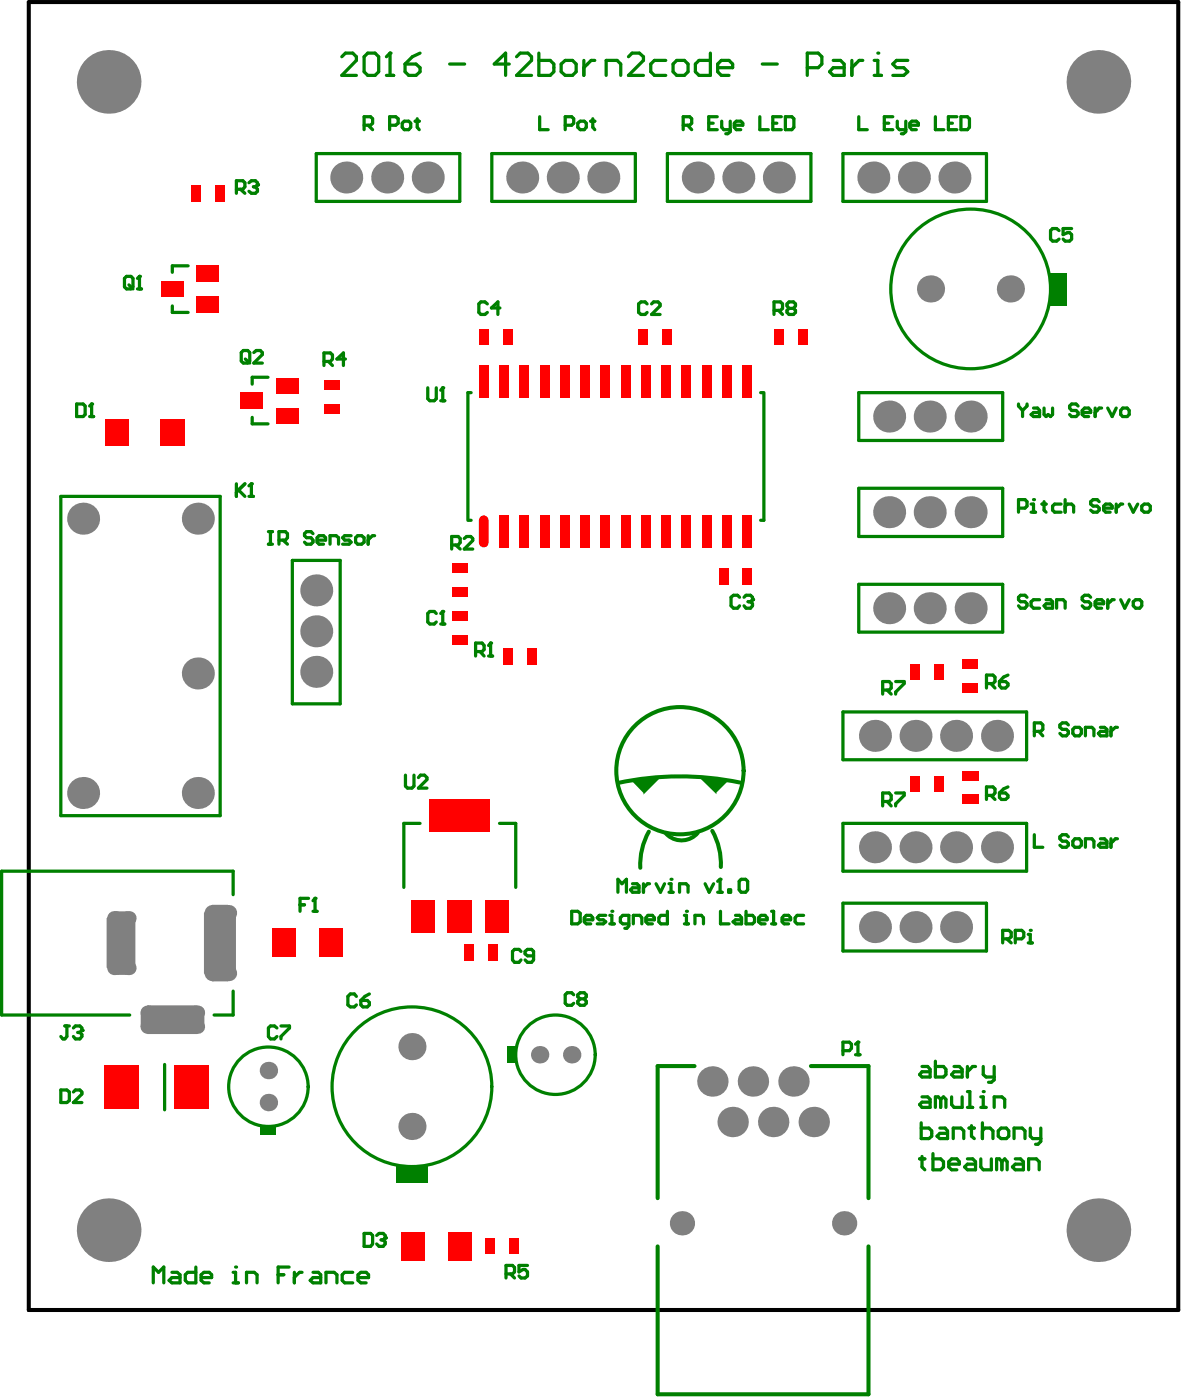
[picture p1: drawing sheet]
<svg xmlns="http://www.w3.org/2000/svg" width="246mm" height="292mm" viewBox="0 0 246 292" stroke-linecap="round" stroke-linejoin="round" font-family="sans-serif">
<path d="M6 .4h239.5v272.6h-239.5z" fill="none" stroke="#000" stroke-width=".84"/>
<g fill="#008000">
<path d="M145.9 162.2l5.9 .4-2.5 2.6v.3z"/>
<path d="M131.5 162.6l5.9-.4-3.4 3.4v-.3z"/>
</g>
<g fill="none" stroke="#008000" stroke-width=".68">
<path d="M65.9 32h29.9v10h-29.9zM102.5 32h29.9v10h-29.9zM139 32h29.9v10h-29.9zM175.6 32h29.9v10h-29.9zM39.2 55.4h-3.3v1.3M35.9 63.8v1.3h3.3M55.8 78.6h-3.3v1.5M52.5 87v1.3h3.3M98.2 81.8h-.7v26.6M158.5 81.8h.5M159.1 81.8v26.6h-.6M178.9 81.8h30v10h-30z"/>
<path d="M12.7 103.4h33.2v66.6h-33.2zM60.9 116.8h10v29.9h-10zM97.6 108.4h.6M178.9 101.8h30v10h-30zM178.9 121.8h30v9.9h-30zM175.6 148.4h38.3v9.9h-38.3zM87.5 171.6h-3.4v13.3M104.1 171.6h3.3v13.3M175.6 171.6h38.3v9.9h-38.3zM48.6 186.4v-4.9h-48.3v30h26.7M175.6 188.2h29.9v10h-29.9zM48.6 206.5v5h-4"/>
<path d="M34.3 221.8v9.5"/>
</g>
<path d="M97.5 108.4h.1" fill="none" stroke="#008000" stroke-width=".34"/>
<path d="M144.7 222.2h-7.7v27.5M168.9 222.2h12v27.5M137 259.7v30.9h43.9v-30.9" fill="none" stroke="#008000" stroke-width=".84"/>
<g fill="#008000">
<path d="M105.8 218.1h1.6v3.4h-1.6z" fill-rule="evenodd"/>
<path d="M218.5 56.9h3.6v6.7h-3.6z" fill-rule="evenodd"/>
<path d="M54.2 234.7h3.3v1.7h-3.3z" fill-rule="evenodd"/>
<path d="M82.5 242.8h6.6v3.6h-6.6z" fill-rule="evenodd"/>
</g>
<g fill="none" stroke="#008000" stroke-width=".68">
<path d="M220.6 48.1l-.5-.5h-.8l-.4 .5v1.7l.4 .4h.8l.5-.4M223.2 47.6h-1.7v1.3l.9-.4h.4l.4 .4v.9l-.4 .4h-.9l-.4-.4M50.3 73.5l.4-.5h.9l.4 .5v1.7l-.4 .5h-.9l-.4-.5zM51.1 74.8l.9 .9M52.9 73.5l.5-.5h.8l.4 .5v.4l-1.7 1.8h1.7M16 84.2h1.3l.4 .4v1.8l-.4 .4h-1.3zM18.7 86.8h.8M19.1 84.2v2.6M205.5 142.5h1.4l.4-.5v-.9l-.4-.4h-1.4v2.7M206.4 142.5l.9 .9M208.2 142h1.3l.5 .5v.4l-.5 .5h-.9l-.4-.5zM210 140.7l-.9 .4-.9 .9"/>
<path d="M84.5 161.5v2.3l.4 .4h.9l.4-.4v-2.3M87.2 162l.4-.5h.8l.5 .5v.5l-1.7 1.7h1.7"/>
</g>
<circle cx="19.1" cy="84.2" r=".34" fill="#008000"/>
<g fill="none" stroke="#008000" stroke-width=".68">
<path d="M19.1 84.2l-.4 .4M49.2 100.8v2.6M49.2 102.6l1.8-1.8-1.3 1.3 1.3 1.3M51.9 103.4h.9M52.4 100.8v2.6M205.5 165.8h1.4l.4-.5v-.9l-.4-.4h-1.4v2.6M206.4 165.8l.9 .8M208.2 165.3h1.3l.5 .5v.4l-.5 .4h-.9l-.4-.4zM210 164l-.9 .4-.9 .9M119.5 207.3l-.4-.4h-.9l-.5 .4v1.8l.5 .4h.9l.4-.4M120.9 208.1l-.5-.4v-.4l.5-.4h.8l.4 .4v.4l-.4 .4M120.9 208.1l-.5 .6v.4l.5 .4h.8l.4-.4v-.4l-.4-.6"/>
<path d="M120.9 208.1h.8"/>
</g>
<circle cx="52.4" cy="100.8" r=".34" fill="#008000"/>
<path d="M67.5 75.3h1.3l.5-.5v-.8l-.5-.4h-1.3v2.6M68.4 75.3l.9 .9M72 74.8h-1.8l1.3-1.2v2.6M52.4 100.8l-.5 .4M75.9 257h1.3l.4 .5v1.7l-.4 .5h-1.3zM78.5 257.5l.5-.5h.8l.4 .5v.5" fill="none" stroke="#008000" stroke-width=".68"/>
<circle cx="80.2" cy="258" r=".34" fill="#008000"/>
<path d="M90.9 127.8l-.4-.4h-1l-.4 .4v1.8l.4 .4h1l.4-.4M91.8 130h.9M92.2 127.4v2.6M79.4 258.4h.4M79.8 258.4l.4 .4v.4l-.4 .5h-.8l-.5-.5M80.2 258l-.4 .4" fill="none" stroke="#008000" stroke-width=".68"/>
<circle cx="92.2" cy="127.4" r=".34" fill="#008000"/>
<path d="M89.1 80.8v2.3l.4 .4h1l.4-.4v-2.3M91.8 83.5h.9M92.2 80.8v2.7M92.2 127.4l-.4 .4" fill="none" stroke="#008000" stroke-width=".68"/>
<circle cx="92.2" cy="80.8" r=".34" fill="#008000"/>
<path d="M92.2 80.8l-.4 .5M175.6 219h1.4l.4-.6v-.8l-.4-.4h-1.4v2.6M178.2 219.8h1M178.7 217.2v2.6M105.4 265.5h1.4l.4-.4v-1l-.4-.4h-1.4v2.6M106.3 265.5l.9 .8M109.9 263.7h-1.8v1.4l.9-.6h.4l.5 .6v.8l-.5 .4h-.9l-.4-.4" fill="none" stroke="#008000" stroke-width=".68"/>
<circle cx="178.7" cy="217.2" r=".34" fill="#008000"/>
<path d="M183.9 143.8h1.3l.5-.4v-.9l-.5-.5h-1.3v2.6M184.8 143.8l.9 .8M186.6 142h1.8v.5l-1.8 1.7v.4M13.5 213.8h.9M13.9 213.8v2.2l-.4 .5h-.4l-.4-.5M15.3 214.2l.4-.4h.9l.5 .4v.5M178.7 217.2l-.5 .4M12.7 227.1h1.2l.5 .5v1.7l-.5 .5h-1.2zM15.3 227.6l.4-.5h.9l.5 .5v.4l-1.8 1.8h1.8" fill="none" stroke="#008000" stroke-width=".68"/>
<circle cx="17.1" cy="214.7" r=".34" fill="#008000"/>
<path d="M25.9 58l.5-.4h.9l.4 .4v1.8l-.4 .4h-.9l-.5-.4zM26.9 59.4l.8 .8M29.1 57.6v2.6M28.6 60.2h.9M16.2 215.2h.4M16.6 215.2l.5 .4v.4l-.5 .5h-.9l-.4-.5M17.1 214.7l-.5 .5" fill="none" stroke="#008000" stroke-width=".68"/>
<circle cx="29.1" cy="57.6" r=".34" fill="#008000"/>
<path d="M49.2 39.4h1.4l.4-.5v-.8l-.4-.4h-1.4v2.6M50.1 39.4l.9 .9M51.9 38.1l.5-.4h.8l.4 .4v.4M29.1 57.6l-.5 .4M57.7 214.2l-.5-.4h-.9l-.4 .4v1.8l.4 .5h.9l.5-.5M58.5 213.8h1.8v.4l-1.8 1.8v.5" fill="none" stroke="#008000" stroke-width=".68"/>
<circle cx="53.6" cy="38.5" r=".34" fill="#008000"/>
<g fill="none" stroke="#008000" stroke-width=".68">
<path d="M52.8 38.9h.4M53.2 38.9l.4 .5v.5l-.4 .4h-.8l-.5-.4M53.6 38.5l-.4 .4M75.9 26.1h1.3l.4-.4v-1l-.4-.4h-1.3v2.7M76.7 26.1l.9 .9M81.2 26.1h1.2l.5-.4v-1l-.5-.4h-1.2v2.7M83.8 25.7l.4-.4h.9l.5 .4v.8l-.5 .5h-.9l-.4-.5zM86.5 25.3h.8M86.9 24.7v1.8l.4 .5M112.4 24.3v2.7h1.8M117.7 26.1h1.4l.4-.4v-1l-.4-.4h-1.4v2.7M120.4 25.7l.5-.4h.8l.4 .4v.8l-.4 .5h-.8l-.5-.5z"/>
<path d="M123.1 25.3h.8M123.5 24.7v1.8l.4 .5M134.8 63.3l-.4-.4h-.9l-.5 .4v1.8l.5 .4h.9l.4-.4M135.7 63.3l.5-.4h.9l.4 .4v.5l-1.8 1.7h1.8M161.2 64.7h1.4l.4-.4v-1l-.4-.4h-1.4v2.6M162.2 64.7l.8 .8M164.4 64.3l-.5-.5v-.5l.5-.4h.9l.4 .4v.5l-.4 .5M164.4 64.3l-.5 .4v.4l.5 .4h.9l.4-.4v-.4l-.4-.4M164.4 64.3h.9M94.1 113.6h1.3l.5-.5v-.9l-.5-.4h-1.3v2.6M94.9 113.6l1 .8M96.7 112.2l.5-.4h.9l.4 .4v.4l-1.8 1.8h1.8"/>
<path d="M183.9 167h1.3l.5-.4v-.8l-.5-.5h-1.3v2.7M184.8 167l.9 1M186.6 165.3h1.8v.5l-1.8 1.7v.5M108.5 198.3l-.4-.5h-.9l-.4 .5v1.7l.4 .5h.9l.4-.5M111.2 199.2h-1.3l-.5-.4v-.5l.5-.5h.8l.5 .5v1.7l-.5 .5h-.8l-.5-.5M208.9 195.6h1.3l.5-.4v-.9l-.5-.4h-1.3v2.6M209.7 195.6l1 .9M211.5 195.6h1.4l.4-.4v-.9l-.4-.4h-1.4v2.6M214.2 196.5h.9M214.2 194.7h.4v1.8M192.1 222.2h1.2l.5 .6v1.6h-1.7l-.5-.5 .5-.6h1.7M194.9 221.1v3.3h1.7l.5-.5v-1.1l-.5-.6h-1.7"/>
<path d="M198.7 222.2h1.1l.6 .6v1.6h-1.7l-.5-.5 .5-.6h1.7M201.5 222.2v2.2M203.2 222.2h-.6l-1.1 1.1M204.8 222.2v1.7l.6 .5h1.7M207.1 222.2v2.8l-.6 .5h-.6"/>
</g>
<circle cx="214.6" cy="193.9" r=".34" fill="#008000"/>
<g fill="none" stroke="#008000" stroke-width=".68">
<path d="M215.5 152.4h1.3l.4-.4v-.9l-.4-.5h-1.3v2.7M216.4 152.4l.8 .9M222.6 151.1l-.5-.5h-.8l-.5 .5v.5l.5 .4h.8l.5 .4v.4l-.5 .5h-.8l-.5-.5M223.5 152l.4-.4h.9l.5 .4v.8l-.5 .5h-.9l-.4-.5zM226.1 153.3v-1.7h1.4l.4 .4v1.3M229.2 151.6h.9l.5 .4v1.3h-1.4l-.4-.5 .4-.4h1.4M231.4 151.6v1.7M232.8 151.6h-.4l-1 .8M215.5 173.9v2.7h1.7M222.6 174.4l-.5-.5h-.8l-.5 .5v.4l.5 .5h.8l.5 .4v.4l-.5 .5h-.8l-.5-.5M223.9 174.8h.9l.5 .5v.8l-.5 .5h-.9l-.4-.5v-.8zM226.1 176.6v-1.8h1.4l.4 .5v1.3"/>
<path d="M229.2 174.8h.9l.5 .5v1.3h-1.4l-.4-.5 .4-.4h1.4M231.4 174.8v1.8M232.8 174.8h-.4l-1 .9M62.5 188.6h.9M64.3 187.2h-1.8v2.7M65.2 189.9h.9M65.6 187.2v2.7"/>
</g>
<circle cx="65.6" cy="187.2" r=".34" fill="#008000"/>
<path d="M99.1 135.8h1.3l.5-.4v-.9l-.5-.5h-1.3v2.7M100 135.8l.9 .9M101.8 136.7h.8M102.2 134v2.7M65.6 187.2l-.4 .5" fill="none" stroke="#008000" stroke-width=".68"/>
<circle cx="102.2" cy="134" r=".34" fill="#008000"/>
<path d="M102.2 134l-.4 .5M128.7 185.9v-2.7l.9 1 .9-1v2.7M131.8 184.2h.9l.4 .4v1.3h-1.3l-.5-.5 .5-.4h1.3M134 184.2v1.7M135.3 184.2h-.4l-.9 .8M136.7 184.2l.9 1.7 .8-1.7M139.4 184.2h.4v1.7M139.4 185.9h.8" fill="none" stroke="#008000" stroke-width=".68"/>
<circle cx="139.8" cy="183.2" r=".34" fill="#008000"/>
<path d="M141.6 185.9v-1.7h1.3l.4 .4v1.3M146.9 184.2l.8 1.7 1-1.7M149.5 185.9h.9M150 183.2v2.7" fill="none" stroke="#008000" stroke-width=".68"/>
<circle cx="150" cy="183.2" r=".34" fill="#008000"/>
<path d="M150 183.2l-.5 .5M151.8 185.4h.4v.5h-.4zM154 183.7l.4-.5h.9l.5 .5v1.7l-.5 .5h-.9l-.4-.5zM31.9 267.3v-3.3l1.1 1.1 1.1-1.1v3.3M35.8 265.1h1.1l.6 .5v1.7h-1.7l-.6-.5 .6-.6h1.7M40.8 264v3.3h-1.7l-.5-.5v-1.2l.5-.5h1.7M41.9 266.2h2.2v-.6l-.5-.5h-1.1l-.6 .5v1.2l.6 .5h1.1M48.6 265.1h.5v2.2M48.6 267.3h1.1" fill="none" stroke="#008000" stroke-width=".68"/>
<circle cx="49.1" cy="264" r=".34" fill="#008000"/>
<g fill="none" stroke="#008000" stroke-width=".68">
<path d="M101.5 63.3l-.5-.4h-.8l-.4 .4v1.8l.4 .4h.8l.5-.4M104.1 64.2h-1.7l1.3-1.3v2.6M55.9 110.8h.9M55.9 113.4h.9M56.3 110.8v2.6M58.1 112.6h1.4l.4-.5v-.9l-.4-.4h-1.4v2.6M59 112.6l.9 .8M65.2 111.2l-.4-.4h-.9l-.5 .4v.4l.5 .5h.9l.4 .5v.4l-.4 .4h-.9l-.5-.4M66.1 112.6h1.7v-.5l-.4-.5h-.9l-.4 .5v.9l.4 .4h.9M68.8 113.4v-1.8h1.2l.5 .5v1.3M73.1 111.6h-1.3l-.4 .5 .4 .5h.9l.4 .4-.4 .4h-1.3M74.1 112.1l.4-.5h.8l.6 .5v.9l-.6 .4h-.8l-.4-.4z"/>
<path d="M76.7 111.6v1.8M78 111.6h-.4l-.9 1M74.2 207.6l-.4-.5h-.8l-.5 .5v1.8l.5 .4h.8l.4-.4M75.2 208.5h1.3l.4 .4v.5l-.4 .4h-.9l-.4-.4zM76.9 207.1l-.9 .5-.8 .9M192.1 228.6h1.2l.5 .5v1.7h-1.7l-.5-.6 .5-.5h1.7M196 229.1l-.5-.5h-.6v2.2M196 229.1v1.7M196 229.1l.6-.5 .5 .5v1.7M198.2 228.6v1.6l.5 .6h1.7v-2.2M201.5 230.8h1.1M201.5 227.5h.5v3.3"/>
<path d="M204.3 228.6h.5v2.2M204.3 230.8h1.1M51.4 267.3v-2.2h1.6l.6 .5v1.7M57.9 265.6h1.2M60.2 264h-2.3v3.3M61.3 265.1v2.2M62.9 265.1h-.5l-1.1 1.1M65.2 265.1h1.1l.5 .5v1.7h-1.6l-.6-.5 .6-.6h1.6M67.9 267.3v-2.2h1.7l.6 .5v1.7M73.5 265.1h-1.7l-.5 .5v1.2l.5 .5h1.7M74.6 266.2h2.2v-.6l-.5-.5h-1.1l-.6 .5v1.2l.6 .5h1.1"/>
</g>
<circle cx="204.8" cy="227.5" r=".34" fill="#008000"/>
<g fill="none" stroke="#008000" stroke-width=".68">
<path d="M154.1 124.5l-.5-.5h-.8l-.5 .5v1.7l.5 .5h.8l.5-.5M155 124.5l.4-.5h.9l.5 .5v.5M191.9 234v3.3h1.6l.6-.5v-1.1l-.6-.6h-1.6M195.8 235.1h1.1l.5 .6v1.6h-1.6l-.6-.5 .6-.6h1.6M198.6 237.3v-2.2h1.6l.6 .6v1.6M201.9 235.1h1.1M202.4 234.6v2.2l.6 .5M204.7 235.7l.5-.6h1.1l.6 .6v1.6M204.7 234v3.3M207.1 230.8v-2.2h1.6l.6 .5v1.7M208 235.7l.5-.6h1.1l.6 .6v1.1l-.6 .5h-1.1l-.5-.5zM211.3 237.3v-2.2h1.6l.6 .6v1.6"/>
<path d="M214.6 235.1v1.7l.5 .5h1.7M216.8 235.1v2.8l-.6 .6h-.5"/>
</g>
<circle cx="156.8" cy="125" r=".34" fill="#008000"/>
<path d="M155.8 125.4h.5M156.3 125.4l.5 .4v.4l-.5 .5h-.9l-.4-.5M156.8 125l-.5 .4M119.1 189.9h1.3l.5 .4v1.8l-.5 .4h-1.3zM121.7 191.7h1.8v-.4l-.4-.5h-1l-.4 .5v.8l.4 .4h1M126.2 190.8h-1.4l-.4 .5 .4 .4h.9l.5 .4-.5 .4h-1.3M127 192.5h1M127 190.8h.5v1.7" fill="none" stroke="#008000" stroke-width=".68"/>
<circle cx="127.5" cy="189.9" r=".34" fill="#008000"/>
<path d="M131 192.5h-1.3l-.5-.4v-.8l.5-.5h1.3v2.1l-.4 .6h-.4M131.9 192.5v-1.7h1.4l.4 .5v1.2M134.6 191.7h1.7v-.4l-.4-.5h-.9l-.4 .5v.8l.4 .4h.9M139 189.9v2.6h-1.3l-.4-.4v-.8l.4-.5h1.3M142.6 190.8h.4v1.7M142.6 192.5h.8" fill="none" stroke="#008000" stroke-width=".68"/>
<circle cx="143" cy="189.9" r=".34" fill="#008000"/>
<g fill="none" stroke="#008000" stroke-width=".68">
<path d="M142.3 26.1h1.4l.4-.4v-1l-.4-.4h-1.4v2.7M143.3 26.1l.8 .9M147.6 25.7h1M149.4 24.3h-1.8v2.7h1.8M150.4 25.3v1.2l.4 .5h1.3M152.1 25.3v2.1l-.5 .5h-.4M153 26.1h1.7v-.4l-.4-.4h-.9l-.4 .4v.8l.4 .5h.9M158.3 24.3v2.7h1.8M161 25.7h.8M162.8 24.3h-1.8v2.7h1.8M163.6 24.3h1.4l.4 .4v1.8l-.4 .5h-1.4zM178.9 24.3v2.7h1.8"/>
<path d="M184.2 25.7h1M186 24.3h-1.8v2.7h1.8M186.9 25.3v1.2l.4 .5h1.4M188.7 25.3v2.1l-.5 .5h-.4M189.5 26.1h1.8v-.4l-.4-.4h-.9l-.5 .4v.8l.5 .5h.9M194.9 24.3v2.7h1.7M197.6 25.7h.8M199.3 24.3h-1.7v2.7h1.7M200.2 24.3h1.3l.5 .4v1.8l-.5 .5h-1.3zM212.2 105.9h1.3l.5-.4v-1l-.5-.4h-1.3v2.6M214.8 106.7h.9M214.8 105h.5v1.7"/>
<path d="M214 124.5l-.5-.5h-.9l-.4 .5v.5l.4 .4h.9l.5 .4v.4l-.5 .5h-.9l-.4-.5M216.6 125h-1.3l-.5 .4v.8l.5 .5h1.3M217.9 125h1l.4 .4v1.3h-1.4l-.4-.5 .4-.4h1.4M220.1 126.7v-1.7h1.4l.4 .4v1.3M227.2 124.5l-.4-.5h-.9l-.5 .5v.5l.5 .4h.9l.4 .4v.4l-.4 .5h-.9l-.5-.5M228.1 125.8h1.8v-.4l-.4-.4h-.9l-.5 .4v.8l.5 .5h.9M230.8 125v1.7M232.1 125h-.4l-.9 .8M233.5 125l.8 1.7 .9-1.7M236.1 125.4l.5-.4h.8l.5 .4v.8l-.5 .5h-.8l-.5-.5zM144.8 192.5v-1.7h1.3l.4 .5v1.2M150.1 189.9v2.6h1.8"/>
<path d="M153.2 190.8h.9l.4 .5v1.2h-1.3l-.5-.4 .5-.4h1.3M155.4 189.9v2.6h1.4l.4-.4v-.8l-.4-.5h-1.4M158 191.7h1.8v-.4l-.4-.5h-.9l-.5 .5v.8l.5 .4h.9M160.7 192.5h.9M160.7 189.9h.5v2.6M162.9 191.7h1.8v-.4l-.4-.5h-.9l-.5 .5v.8l.5 .4h.9M167.4 190.8h-1.3l-.5 .5v.8l.5 .4h1.3M191.6 241.5h1.1M192.1 241v2.2l.6 .6M194.4 240.4v3.4h1.6l.6-.6v-1.1l-.6-.6h-1.6M197.7 242.6h2.1v-.5l-.5-.6h-1.1l-.5 .6v1.1l.5 .6h1.1M201.5 241.5h1.1l.6 .6v1.7h-1.7l-.6-.6 .6-.6h1.7"/>
<path d="M204.3 241.5v1.7l.5 .6h1.7v-2.3M208.7 242.1l-.5-.6h-.6v2.3M208.7 242.1v1.7M208.7 242.1l.6-.6 .5 .6v1.7M211.5 241.5h1.1l.6 .6v1.7h-1.7l-.6-.6 .6-.6h1.7M214.3 243.8v-2.3h1.6l.6 .6v1.7"/>
</g>
<circle cx="215.3" cy="104.1" r=".34" fill="#008000"/>
<g fill="none" stroke="#008000" stroke-width=".68">
<path d="M71.2 11.8l.8-.7h1.5l.7 .7v.8l-3 3.1h3M75.9 11.8l.7-.7h1.5l.8 .7v3.2l-.8 .7h-1.5l-.7-.7zM80.5 15.7h1.5M81.3 11.1v4.6M212.2 84.2v.4l.8 .9M213 85.5v1.3M214 84.2v.4l-1 .9M215.3 85h.8l.5 .5v1.3h-1.3l-.5-.4 .5-.4h1.3M217.5 85v1.4l.4 .4 .4-.4 .6 .4 .4-.4v-1.4M224.6 84.6l-.4-.4h-1l-.4 .4v.4l.4 .5h1l.4 .5v.4l-.4 .4h-1l-.4-.4M225.4 86h1.8v-.5l-.4-.5h-.9l-.5 .5v.9l.5 .4h.9M228.1 85v1.8"/>
<path d="M229.5 85h-.5l-.9 1M230.8 85l.9 1.8 .8-1.8M233.9 85h.9l.4 .5v.9l-.4 .4h-.9l-.4-.4v-.9zM217.1 105h.8M217.5 104.5v1.8l.4 .4M221 105h-1.3l-.4 .5v.8l.4 .4h1.3M221.9 105.5l.5-.5h.8l.5 .5v1.2M221.9 104.1v2.6M229 104.5l-.4-.4h-.9l-.5 .4v.5l.5 .5h.9l.4 .4v.4l-.4 .4h-.9l-.5-.4M229.9 105.9h1.8v-.4l-.4-.5h-1l-.4 .5v.8l.4 .4h1M232.5 105v1.7M233.9 105h-.4l-1 .9"/>
<path d="M235.2 105l.9 1.7 .9-1.7M237.9 105.5l.5-.5h.8l.4 .5v.8l-.4 .4h-.8l-.5-.4z"/>
</g>
<circle cx="81.3" cy="11.1" r=".34" fill="#008000"/>
<g fill="none" stroke="#008000" stroke-width=".68">
<path d="M81.3 11.1l-.8 .7M84.4 13.3h2.3l.8 .8v.9l-.8 .7h-1.6l-.7-.7zM87.5 11.1l-1.6 .7-1.5 1.5M93.7 13.3h3.1M106.1 13.3h-3.1l2.3-2.2v4.6M107.6 11.8l.8-.7h1.6l.7 .7v.8l-3.1 3.1h3.1M112.3 11.1v4.6h2.3l.8-.7v-1.7l-.8-.7h-2.3M116.9 13.3l.8-.7h1.6l.7 .7v1.7l-.7 .7h-1.6l-.8-.7zM121.6 12.6v3.1M123.9 12.6h-.7l-1.6 1.5M126.3 15.7v-3.1h2.3l.7 .7v2.4M130.9 11.8l.8-.7h1.5l.8 .7v.8l-3.1 3.1h3.1"/>
<path d="M138.7 12.6h-2.4l-.7 .7v1.7l.7 .7h2.4M140.2 13.3l.8-.7h1.6l.7 .7v1.7l-.7 .7h-1.6l-.8-.7zM148 11.1v4.6h-2.4l-.7-.7v-1.7l.7-.7h2.4M149.5 14.1h3.1v-.8l-.7-.7h-1.6l-.8 .7v1.7l.8 .7h1.6M158.8 13.3h3.1M168.2 14.1h2.3l.7-.8v-1.5l-.7-.7h-2.3v4.6M173.6 12.6h1.5l.8 .7v2.4h-2.3l-.8-.7 .8-.9h2.3M177.5 12.6v3.1M179.7 12.6h-.7l-1.5 1.5M182.1 15.7h1.5M182.1 12.6h.8v3.1"/>
</g>
<circle cx="182.9" cy="11.1" r=".34" fill="#008000"/>
<g fill="none" stroke="#008000" stroke-width=".68">
<path d="M189.1 12.6h-2.3l-.8 .7 .8 .8h1.5l.8 .9-.8 .7h-2.3"/>
<circle cx="202.2" cy="60.2" r="16.6"/>
<circle cx="115.7" cy="219.8" r="8.3"/>
<circle cx="55.9" cy="226.5" r="8.3"/>
<circle cx="85.8" cy="226.5" r="16.6"/>
</g>
<g fill="none" stroke="#008000" stroke-width=".84">
<path d="M135.2 173.3a14.1 14.1 0 0 0-1.8 7.5M145.4 173.6a4.4 4.4 0 0 1-6.7 .1M148.4 173.1a14.1 14.1 0 0 1 1.8 7.6M154.1 163.1a61.3 61.3 0 0 0-25.3 .1"/>
<circle cx="141.7" cy="160.6" r="13.3"/>
</g>
<path d="M89.4 166.6h12.7v6.7h-12.7z" fill-rule="evenodd" fill="#f00"/>
<g fill="#808080">
<circle cx="112.4" cy="219.8" r="1.82"/>
<circle cx="41.1" cy="211" r="1.48"/>
<circle cx="30.7" cy="211" r="1.48"/>
<circle cx="30.7" cy="214" r="1.48"/>
<circle cx="41.1" cy="214" r="1.48"/>
<circle cx="41.2" cy="140.3" r="3.3"/>
<circle cx="55.9" cy="229.8" r="1.82"/>
<circle cx="55.9" cy="223.1" r="1.82"/>
<circle cx="65.9" cy="131.6" r="3.3"/>
<circle cx="65.9" cy="123" r="3.3"/>
<circle cx="85.8" cy="234.7" r="2.83"/>
<circle cx="80.7" cy="37" r="3.3"/>
<circle cx="89.1" cy="37" r="3.3"/>
<circle cx="119.1" cy="219.8" r="1.82"/>
<circle cx="117.2" cy="37" r="3.3"/>
<circle cx="108.8" cy="37" r="3.3"/>
<circle cx="142.1" cy="254.9" r="2.53"/>
<circle cx="148.4" cy="225.4" r="3.2"/>
<circle cx="145.4" cy="37" r="3.3"/>
<circle cx="165.3" cy="225.4" r="3.2"/>
<circle cx="161.1" cy="233.8" r="3.2"/>
<circle cx="169.5" cy="233.8" r="3.2"/>
<circle cx="162.3" cy="37" r="3.3"/>
<circle cx="190.7" cy="176.6" r="3.3"/>
<circle cx="199.2" cy="176.6" r="3.3"/>
<circle cx="199.2" cy="153.3" r="3.3"/>
<circle cx="190.7" cy="153.3" r="3.3"/>
<circle cx="202.2" cy="126.7" r="3.3"/>
<circle cx="193.7" cy="126.7" r="3.3"/>
<circle cx="185.2" cy="126.7" r="3.3"/>
<circle cx="202.2" cy="86.8" r="3.3"/>
<circle cx="193.7" cy="86.8" r="3.3"/>
<circle cx="185.2" cy="86.8" r="3.3"/>
<circle cx="193.9" cy="60.2" r="2.83"/>
<circle cx="198.8" cy="37" r="3.3"/>
<circle cx="190.4" cy="37" r="3.3"/>
<circle cx="26.8" cy="201.7" r="1.48"/>
<circle cx="26.8" cy="191.3" r="1.48"/>
<circle cx="23.8" cy="191.3" r="1.48"/>
<circle cx="23.8" cy="201.7" r="1.48"/>
<circle cx="41.2" cy="165.3" r="3.3"/>
<circle cx="41.2" cy="108.1" r="3.3"/>
<circle cx="65.9" cy="140" r="3.3"/>
<circle cx="85.8" cy="218.1" r="2.83"/>
<circle cx="190.7" cy="193.2" r="3.3"/>
<circle cx="199.2" cy="193.2" r="3.3"/>
<circle cx="185.2" cy="106.7" r="3.3"/>
<circle cx="193.7" cy="106.7" r="3.3"/>
<circle cx="202.2" cy="106.7" r="3.3"/>
<circle cx="22.6" cy="256.4" r="6.6"/>
<circle cx="72.1" cy="37" r="3.3"/>
<circle cx="22.6" cy="17.1" r="6.6"/>
<circle cx="175.9" cy="254.9" r="2.53"/>
<circle cx="156.9" cy="225.4" r="3.2"/>
<circle cx="152.6" cy="233.8" r="3.2"/>
<circle cx="182.3" cy="176.6" r="3.3"/>
<circle cx="207.7" cy="176.6" r="3.3"/>
<circle cx="207.7" cy="153.3" r="3.3"/>
<circle cx="182.3" cy="153.3" r="3.3"/>
<circle cx="210.5" cy="60.2" r="2.83"/>
<circle cx="125.7" cy="37" r="3.3"/>
<circle cx="153.8" cy="37" r="3.3"/>
<circle cx="181.9" cy="37" r="3.3"/>
<circle cx="47.6" cy="202.8" r="1.65"/>
<circle cx="47.6" cy="190.2" r="1.65"/>
<circle cx="44.3" cy="190.2" r="1.65"/>
<circle cx="44.3" cy="202.8" r="1.65"/>
<circle cx="17.3" cy="165.3" r="3.3"/>
<circle cx="17.3" cy="108.1" r="3.3"/>
<circle cx="182.3" cy="193.2" r="3.3"/>
<circle cx="228.8" cy="256.4" r="6.6"/>
<circle cx="228.8" cy="17.1" r="6.6"/>
</g>
<g fill="#808080">
<path d="M30.7 209.5h10.4l1.5 1.5v3l-1.5 1.5h-10.4l-1.4-1.5v-3z" fill-rule="evenodd"/>
<path d="M22.2 191.3l1.5-1.4h3l1.5 1.4v10.3l-1.5 1.6h-3l-1.5-1.6z" fill-rule="evenodd"/>
<path d="M42.5 190.2l1.7-1.6h3.3l1.7 1.6v12.6l-1.7 1.7h-3.3l-1.7-1.7z" fill-rule="evenodd"/>
</g>
<g fill="#f00">
<path d="M104.7 135h2.1v3.4h-2.1z" fill-rule="evenodd"/>
<path d="M194.5 161.7h2.1v3.3h-2.1z" fill-rule="evenodd"/>
<path d="M44.9 38.6h1.9v3.4h-1.9z" fill-rule="evenodd"/>
<path d="M56.8 193.5h4.9v5.9h-4.9z" fill-rule="evenodd"/>
<path d="M83.5 256.7h4.9v6h-4.9z" fill-rule="evenodd"/>
<path d="M99.8 68.5h2v3.3h-2z" fill-rule="evenodd"/>
<path d="M106.1 258h2v3.3h-2z" fill-rule="evenodd"/>
<path d="M104.7 68.5h2.1v3.3h-2.1z" fill-rule="evenodd"/>
<path d="M133 68.5h2.1v3.3h-2.1z" fill-rule="evenodd"/>
<path d="M138 68.5h2v3.3h-2z" fill-rule="evenodd"/>
<path d="M166.3 68.6h2v3.3h-2z" fill-rule="evenodd"/>
<path d="M194.5 138.3h2.1v3.3h-2.1z" fill-rule="evenodd"/>
<path d="M50.2 81.8h4.6v3.4h-4.6z" fill-rule="evenodd"/>
</g>
<path d="M100.8 108.4v4.7" fill="none" stroke="#f00" stroke-width="2"/>
<g fill="#f00">
<path d="M99.8 76.2h2v6.6h-2z" fill-rule="evenodd"/>
<path d="M104 107.4h2v6.7h-2z" fill-rule="evenodd"/>
<path d="M104 76.2h2v6.6h-2z" fill-rule="evenodd"/>
<path d="M112.4 107.4h2.1v6.7h-2.1z" fill-rule="evenodd"/>
<path d="M112.4 76.2h2.1v6.6h-2.1z" fill-rule="evenodd"/>
<path d="M125.1 107.4h2v6.7h-2z" fill-rule="evenodd"/>
<path d="M125.1 76.2h2v6.6h-2z" fill-rule="evenodd"/>
<path d="M133.5 107.4h2.1v6.7h-2.1z" fill-rule="evenodd"/>
<path d="M133.5 76.2h2.1v6.6h-2.1z" fill-rule="evenodd"/>
<path d="M137.8 107.4h2v6.7h-2z" fill-rule="evenodd"/>
<path d="M137.8 76.2h2v6.6h-2z" fill-rule="evenodd"/>
<path d="M146.2 107.4h2v6.7h-2z" fill-rule="evenodd"/>
<path d="M146.2 76.2h2v6.6h-2z" fill-rule="evenodd"/>
<path d="M94.2 127.3h3.3v2.1h-3.3z" fill-rule="evenodd"/>
<path d="M94.2 122.4h3.3v2h-3.3z" fill-rule="evenodd"/>
<path d="M109.7 135h2v3.4h-2z" fill-rule="evenodd"/>
<path d="M189.5 161.7h2.1v3.3h-2.1z" fill-rule="evenodd"/>
<path d="M200.5 160.6h3.4v2h-3.4z" fill-rule="evenodd"/>
<path d="M200.5 142.4h3.3v2h-3.3z" fill-rule="evenodd"/>
<path d="M21.6 221.9h7.2v9.1h-7.2z" fill-rule="evenodd"/>
<path d="M36.3 221.9h7.2v9.1h-7.2z" fill-rule="evenodd"/>
<path d="M33.4 87.4h5v5.6h-5z" fill-rule="evenodd"/>
<path d="M22 87.4h4.9v5.6h-4.9z" fill-rule="evenodd"/>
<path d="M33.6 58.5h4.7v3.3h-4.7z" fill-rule="evenodd"/>
<path d="M39.9 38.6h1.9v3.4h-1.9z" fill-rule="evenodd"/>
<path d="M66.6 193.5h4.8v5.9h-4.8z" fill-rule="evenodd"/>
<path d="M67.6 84.2h3.3v2h-3.3z" fill-rule="evenodd"/>
<path d="M57.6 85h4.7v3.3h-4.7z" fill-rule="evenodd"/>
<path d="M67.6 79.2h3.3v2h-3.3z" fill-rule="evenodd"/>
<path d="M93.3 256.7h4.9v6h-4.9z" fill-rule="evenodd"/>
<path d="M96.8 196.8h1.9v3.4h-1.9z" fill-rule="evenodd"/>
<path d="M94.2 132.3h3.3v2h-3.3z" fill-rule="evenodd"/>
<path d="M94.2 117.4h3.3v2h-3.3z" fill-rule="evenodd"/>
<path d="M101.1 258h2v3.3h-2z" fill-rule="evenodd"/>
<path d="M101.8 196.8h1.9v3.4h-1.9z" fill-rule="evenodd"/>
<path d="M149.8 118.4h1.9v3.4h-1.9z" fill-rule="evenodd"/>
<path d="M154.7 118.4h2v3.4h-2z" fill-rule="evenodd"/>
<path d="M161.3 68.6h2v3.3h-2z" fill-rule="evenodd"/>
<path d="M200.5 165.6h3.4v2h-3.4z" fill-rule="evenodd"/>
<path d="M200.5 137.4h3.3v2h-3.3z" fill-rule="evenodd"/>
<path d="M189.5 138.3h2.1v3.3h-2.1z" fill-rule="evenodd"/>
<path d="M57.5 78.8h4.7v3.3h-4.7z" fill-rule="evenodd"/>
<path d="M93.3 187.6h5v6.7h-5z" fill-rule="evenodd"/>
<path d="M85.6 187.6h4.9v6.7h-4.9z" fill-rule="evenodd"/>
<path d="M101 187.6h5v6.7h-5z" fill-rule="evenodd"/>
<path d="M120.9 107.4h2v6.7h-2z" fill-rule="evenodd"/>
<path d="M116.6 107.4h2.1v6.7h-2.1z" fill-rule="evenodd"/>
<path d="M108.2 107.4h2v6.7h-2z" fill-rule="evenodd"/>
<path d="M108.2 76.2h2v6.6h-2z" fill-rule="evenodd"/>
<path d="M116.6 76.2h2.1v6.6h-2.1z" fill-rule="evenodd"/>
<path d="M120.9 76.2h2v6.6h-2z" fill-rule="evenodd"/>
<path d="M142 107.4h2v6.7h-2z" fill-rule="evenodd"/>
<path d="M129.3 107.4h2v6.7h-2z" fill-rule="evenodd"/>
<path d="M150.4 107.4h2.1v6.7h-2.1z" fill-rule="evenodd"/>
<path d="M150.4 76.2h2.1v6.6h-2.1z" fill-rule="evenodd"/>
<path d="M129.3 76.2h2v6.6h-2z" fill-rule="evenodd"/>
<path d="M142 76.2h2v6.6h-2z" fill-rule="evenodd"/>
<path d="M154.7 107.4h2v6.7h-2z" fill-rule="evenodd"/>
<path d="M154.7 76.2h2v6.6h-2z" fill-rule="evenodd"/>
<path d="M40.9 61.7h4.6v3.4h-4.6z" fill-rule="evenodd"/>
<path d="M40.9 55.4h4.6v3.4h-4.6z" fill-rule="evenodd"/>
</g>
</svg>
